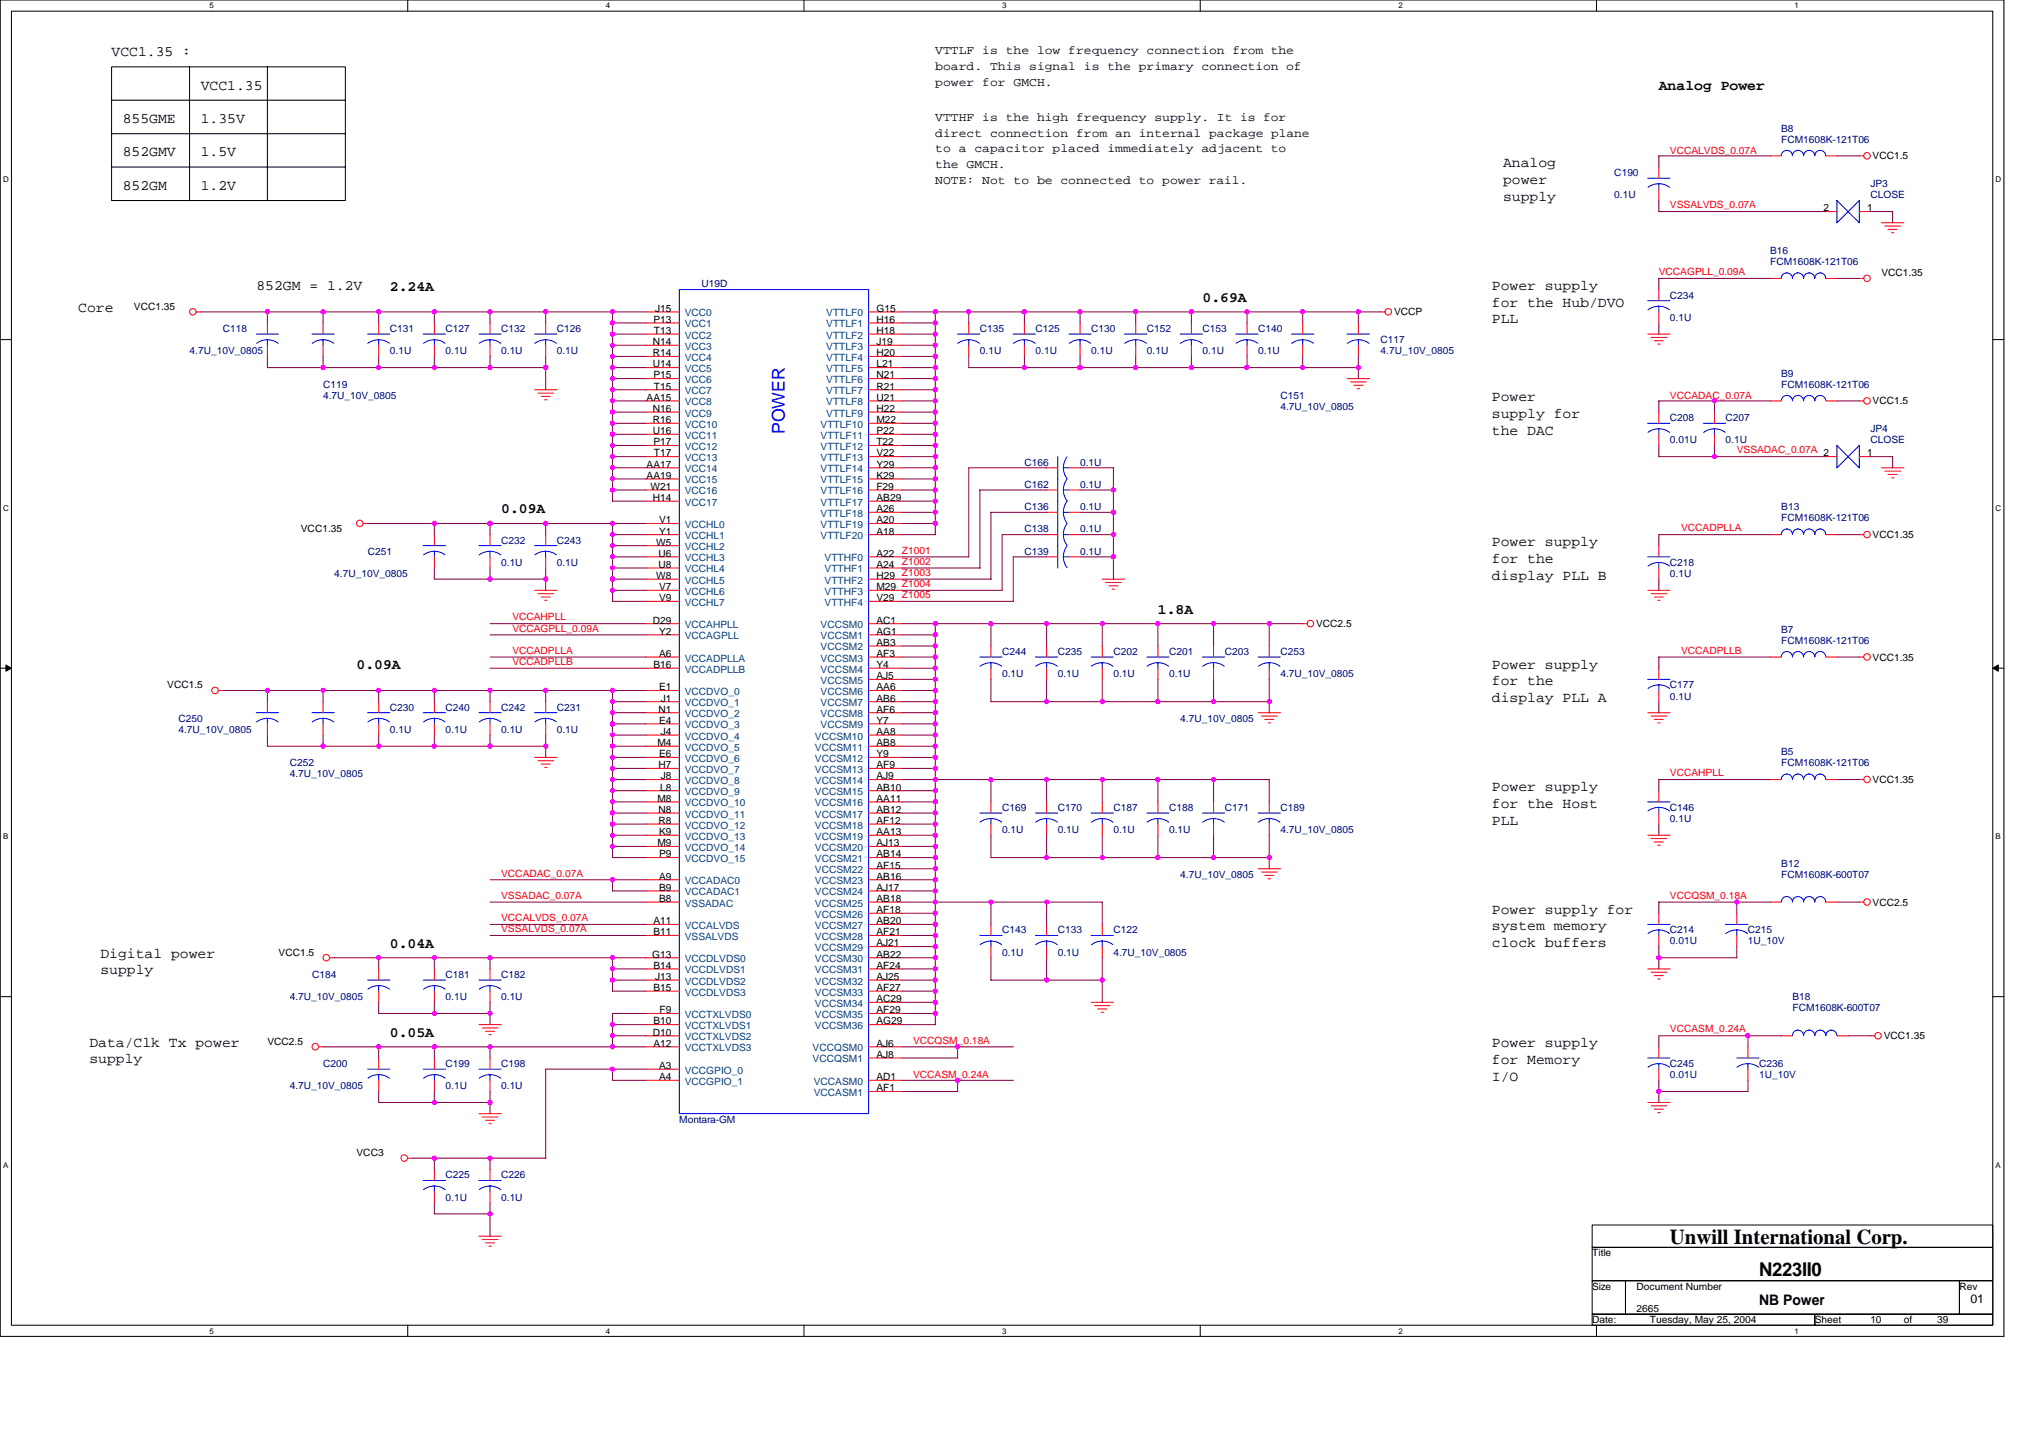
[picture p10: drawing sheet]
<svg xmlns="http://www.w3.org/2000/svg" width="297mm" height="210mm" viewBox="0 0 297 210" stroke-linecap="round" stroke-linejoin="round" font-family="sans-serif">
<defs><g id="words">
<text font-size="3.1" x="243.9" y="181.6">Unwill International Corp.</text>
<text font-size="2.8" x="256.9" y="186.3">N223II0</text>
<text font-size="2.6" fill="#00f" x="114.6" y="63.4" transform="rotate(-90 114.6 63.4)">POWER</text>
<g font-size="2.1">
<text x="16.3" y="8.2">VCC1.35 :</text>
<text x="17.9" y="17.9">855GME</text>
<text x="29.3" y="17.9">1.35V</text>
<text x="29.3" y="13.1">VCC1.35</text>
<text x="242.2" y="13.2">Analog Power</text>
<text x="17.9" y="22.8">852GMV</text>
<text x="29.3" y="22.8">1.5V</text>
<text x="17.9" y="27.7">852GM</text>
<text x="29.3" y="27.7">1.2V</text>
<text x="219.5" y="24.4">Analog</text>
<text x="219.5" y="26.9">power</text>
<text x="219.5" y="29.3">supply</text>
<text x="11.4" y="45.6">Core</text>
<text x="37.4" y="42.3">852GM = 1.2V</text>
<text x="56.9" y="42.4">2.24A</text>
<text x="175.6" y="44">0.69A</text>
<text x="217.9" y="42.3">Power supply</text>
<text x="217.9" y="44.8">for the Hub/DVO</text>
<text x="217.9" y="47.2">PLL</text>
<text x="217.9" y="58.6">Power</text>
<text x="217.9" y="61">supply for</text>
<text x="217.9" y="63.5">the DAC</text>
<text x="73.2" y="74.9">0.09A</text>
<text x="217.9" y="79.7">Power supply</text>
<text x="217.9" y="82.2">for the</text>
<text x="169.1" y="89.6">1.8A</text>
<text x="217.9" y="84.6">display PLL B</text>
<text x="52.1" y="97.7">0.09A</text>
<text x="217.9" y="97.6">Power supply</text>
<text x="217.9" y="100">for the</text>
<text x="217.9" y="102.5">display PLL A</text>
<text x="217.9" y="115.5">Power supply</text>
<text x="217.9" y="117.9">for the Host</text>
<text x="217.9" y="120.4">PLL</text>
<text x="217.9" y="133.4">Power supply for</text>
<text x="217.9" y="135.8">system memory</text>
<text x="14.7" y="139.9">Digital power</text>
<text x="14.7" y="142.2">supply</text>
<text x="56.9" y="138.3">0.04A</text>
<text x="217.9" y="138.2">clock buffers</text>
<text x="13.1" y="152.9">Data/Clk Tx power</text>
<text x="13.1" y="155.2">supply</text>
<text x="56.9" y="151.3">0.05A</text>
<text x="217.9" y="152.9">Power supply</text>
<text x="217.9" y="155.3">for Memory</text>
<text x="217.9" y="157.8">I/O</text>
<text x="256.9" y="190.5">NB Power</text>
</g>
<g font-size="1.8">
<text x="136.6" y="7.9">VTTLF is the low frequency connection from the</text>
<text x="136.6" y="10.2">board. This signal is the primary connection of</text>
<text x="136.6" y="12.5">power for GMCH.</text>
<text x="136.6" y="17.7">VTTHF is the high frequency supply. It is for</text>
<text x="136.6" y="19.9">direct connection from an internal package plane</text>
<text x="136.6" y="22.2">to a capacitor placed immediately adjacent to</text>
<text x="136.6" y="24.5">the GMCH.</text>
<text x="136.6" y="26.8">NOTE: Not to be connected to power rail.</text>
<text x="287.8" y="190.2">01</text>
</g>
<g font-size="1.5" fill="#f00">
<text x="243.9" y="22.5">VCCALVDS_0.07A</text>
<text x="243.9" y="30.4">VSSALVDS_0.07A</text>
<text x="242.2" y="40.2">VCCAGPLL_0.09A</text>
<text x="243.9" y="58.2">VCCADAC_0.07A</text>
<text x="253.6" y="66.2">VSSADAC_0.07A</text>
<text x="245.5" y="77.6">VCCADPLLA</text>
<text x="131.7" y="80.8">Z1001</text>
<text x="131.7" y="82.4">Z1002</text>
<text x="131.7" y="84.1">Z1003</text>
<text x="131.7" y="87.3">Z1005</text>
<text x="131.7" y="85.7">Z1004</text>
<text x="74.8" y="92.2">VCCAGPLL_0.09A</text>
<text x="74.8" y="90.6">VCCAHPLL</text>
<text x="74.8" y="95.4">VCCADPLLA</text>
<text x="245.5" y="95.4">VCCADPLLB</text>
<text x="74.8" y="97.1">VCCADPLLB</text>
<text x="243.9" y="113.3">VCCAHPLL</text>
<text x="73.2" y="131.2">VSSADAC_0.07A</text>
<text x="73.2" y="128">VCCADAC_0.07A</text>
<text x="243.9" y="131.2">VCCQSM_0.18A</text>
<text x="73.2" y="134.5">VCCALVDS_0.07A</text>
<text x="73.2" y="136.1">VSSALVDS_0.07A</text>
<text x="133.3" y="152.3">VCCQSM_0.18A</text>
<text x="243.9" y="150.7">VCCASM_0.24A</text>
<text x="133.3" y="157.4">VCCASM_0.24A</text>
</g>
<g font-size="1.5" fill="#000080">
<text x="260.1" y="19.2">B8</text>
<text x="260.1" y="20.8">FCM1608K-121T06</text>
<text x="235.8" y="25.7">C190</text>
<text x="235.8" y="29">0.1U</text>
<text x="273.2" y="27.3">JP3</text>
<text x="273.2" y="29">CLOSE</text>
<text x="102.5" y="42">U19D</text>
<text x="258.5" y="37.1">B16</text>
<text x="258.5" y="38.7">FCM1608K-121T06</text>
<text x="243.9" y="43.6">C234</text>
<text x="243.9" y="46.8">0.1U</text>
<text x="27.7" y="51.7">4.7U_10V_0805</text>
<text x="32.6" y="48.5">C118</text>
<text x="56.9" y="48.5">C131</text>
<text x="56.9" y="51.7">0.1U</text>
<text x="65.1" y="48.5">C127</text>
<text x="65.1" y="51.7">0.1U</text>
<text x="73.2" y="48.5">C132</text>
<text x="73.2" y="51.7">0.1U</text>
<text x="81.3" y="48.5">C126</text>
<text x="81.3" y="51.7">0.1U</text>
<text x="143.1" y="48.5">C135</text>
<text x="143.1" y="51.7">0.1U</text>
<text x="151.2" y="48.5">C125</text>
<text x="151.2" y="51.7">0.1U</text>
<text x="159.4" y="48.5">C130</text>
<text x="159.4" y="51.7">0.1U</text>
<text x="167.5" y="48.5">C152</text>
<text x="167.5" y="51.7">0.1U</text>
<text x="175.6" y="48.5">C153</text>
<text x="175.6" y="51.7">0.1U</text>
<text x="183.7" y="48.5">C140</text>
<text x="183.7" y="51.7">0.1U</text>
<text x="201.6" y="50.1">C117</text>
<text x="201.6" y="51.7">4.7U_10V_0805</text>
<text x="47.2" y="56.6">C119</text>
<text x="47.2" y="58.2">4.7U_10V_0805</text>
<text x="187" y="58.2">C151</text>
<text x="187" y="59.8">4.7U_10V_0805</text>
<text x="260.1" y="55">B9</text>
<text x="260.1" y="56.6">FCM1608K-121T06</text>
<text x="243.9" y="61.5">C208</text>
<text x="243.9" y="64.7">0.01U</text>
<text x="252" y="61.5">C207</text>
<text x="252" y="64.7">0.1U</text>
<text x="273.2" y="63.1">JP4</text>
<text x="273.2" y="64.7">CLOSE</text>
<text x="149.6" y="71.2">C162</text>
<text x="149.6" y="68">C166</text>
<text x="157.7" y="71.2">0.1U</text>
<text x="157.7" y="68">0.1U</text>
<text x="149.6" y="74.5">C136</text>
<text x="149.6" y="77.7">C138</text>
<text x="157.7" y="74.5">0.1U</text>
<text x="157.7" y="77.7">0.1U</text>
<text x="260.1" y="74.5">B13</text>
<text x="260.1" y="76.1">FCM1608K-121T06</text>
<text x="53.7" y="81">C251</text>
<text x="73.2" y="79.4">C232</text>
<text x="73.2" y="82.6">0.1U</text>
<text x="81.3" y="79.4">C243</text>
<text x="81.3" y="82.6">0.1U</text>
<text x="149.6" y="81">C139</text>
<text x="157.7" y="81">0.1U</text>
<text x="243.9" y="82.6">C218</text>
<text x="48.8" y="84.2">4.7U_10V_0805</text>
<text x="243.9" y="84.2">0.1U</text>
<text x="146.3" y="95.6">C244</text>
<text x="154.5" y="95.6">C235</text>
<text x="162.6" y="95.6">C202</text>
<text x="170.7" y="95.6">C201</text>
<text x="178.9" y="95.6">C203</text>
<text x="187" y="95.6">C253</text>
<text x="260.1" y="92.4">B7</text>
<text x="260.1" y="94">FCM1608K-121T06</text>
<text x="146.3" y="98.8">0.1U</text>
<text x="154.5" y="98.8">0.1U</text>
<text x="162.6" y="98.8">0.1U</text>
<text x="170.7" y="98.8">0.1U</text>
<text x="187" y="98.8">4.7U_10V_0805</text>
<text x="243.9" y="100.5">C177</text>
<text x="26.1" y="105.3">C250</text>
<text x="26.1" y="107">4.7U_10V_0805</text>
<text x="56.9" y="103.7">C230</text>
<text x="56.9" y="107">0.1U</text>
<text x="65.1" y="103.7">C240</text>
<text x="65.1" y="107">0.1U</text>
<text x="73.2" y="103.7">C242</text>
<text x="73.2" y="107">0.1U</text>
<text x="81.3" y="103.7">C231</text>
<text x="81.3" y="107">0.1U</text>
<text x="172.4" y="105.3">4.7U_10V_0805</text>
<text x="243.9" y="102.1">0.1U</text>
<text x="42.3" y="111.9">C252</text>
<text x="42.3" y="113.5">4.7U_10V_0805</text>
<text x="260.1" y="110.2">B5</text>
<text x="260.1" y="111.9">FCM1608K-121T06</text>
<text x="146.3" y="118.4">C169</text>
<text x="154.5" y="118.4">C170</text>
<text x="162.6" y="118.4">C187</text>
<text x="170.7" y="118.4">C188</text>
<text x="178.9" y="118.4">C171</text>
<text x="187" y="118.4">C189</text>
<text x="243.9" y="118.4">C146</text>
<text x="243.9" y="120">0.1U</text>
<text x="146.3" y="121.6">0.1U</text>
<text x="154.5" y="121.6">0.1U</text>
<text x="162.6" y="121.6">0.1U</text>
<text x="170.7" y="121.6">0.1U</text>
<text x="187" y="121.6">4.7U_10V_0805</text>
<text x="172.4" y="128.1">4.7U_10V_0805</text>
<text x="260.1" y="126.5">B12</text>
<text x="260.1" y="128.1">FCM1608K-600T07</text>
<text x="146.3" y="136.2">C143</text>
<text x="154.5" y="136.2">C133</text>
<text x="162.6" y="136.2">C122</text>
<text x="243.9" y="136.2">C214</text>
<text x="243.9" y="137.9">0.01U</text>
<text x="255.3" y="136.2">C215</text>
<text x="255.3" y="137.9">1U_10V</text>
<text x="45.6" y="142.7">C184</text>
<text x="65.1" y="142.7">C181</text>
<text x="73.2" y="142.7">C182</text>
<text x="146.3" y="139.5">0.1U</text>
<text x="154.5" y="139.5">0.1U</text>
<text x="162.6" y="139.5">4.7U_10V_0805</text>
<text x="42.3" y="146">4.7U_10V_0805</text>
<text x="65.1" y="146">0.1U</text>
<text x="73.2" y="146">0.1U</text>
<text x="261.8" y="146">B18</text>
<text x="261.8" y="147.6">FCM1608K-600T07</text>
<text x="47.2" y="155.7">C200</text>
<text x="65.1" y="155.7">C199</text>
<text x="73.2" y="155.7">C198</text>
<text x="243.9" y="155.7">C245</text>
<text x="256.9" y="155.7">C236</text>
<text x="42.3" y="159">4.7U_10V_0805</text>
<text x="65.1" y="159">0.1U</text>
<text x="73.2" y="159">0.1U</text>
<text x="243.9" y="157.4">0.01U</text>
<text x="256.9" y="157.4">1U_10V</text>
<text x="99.2" y="163.9">Montara-GM</text>
<text x="65.1" y="172">C225</text>
<text x="73.2" y="172">C226</text>
<text x="65.1" y="175.3">0.1U</text>
<text x="73.2" y="175.3">0.1U</text>
</g>
<g font-size="1.5">
<text x="273.5" y="23.3">VCC1.5</text>
<text x="266.3" y="30.9">2</text>
<text x="272.7" y="30.9">1</text>
<text x="274.8" y="40.3">VCC1.35</text>
<text x="19.6" y="45.2">VCC1.35</text>
<text x="95.4" y="47.1">P13</text>
<text x="95.7" y="45.5">J15</text>
<text x="128" y="45.5">G15</text>
<text x="128" y="47.1">H16</text>
<text x="203.6" y="46">VCCP</text>
<text x="95.3" y="50.4">N14</text>
<text x="95.3" y="52">R14</text>
<text x="95.3" y="53.6">U14</text>
<text x="95.5" y="48.7">T13</text>
<text x="128" y="48.7">H18</text>
<text x="128" y="50.4">J19</text>
<text x="128" y="52">H20</text>
<text x="128" y="53.6">L21</text>
<text x="94.4" y="58.5">AA15</text>
<text x="95.4" y="55.2">P15</text>
<text x="95.5" y="56.9">T15</text>
<text x="128" y="55.2">N21</text>
<text x="128" y="56.9">R21</text>
<text x="128" y="58.5">U21</text>
<text x="273.5" y="59">VCC1.5</text>
<text x="95.3" y="60.1">N16</text>
<text x="95.3" y="61.8">R16</text>
<text x="95.3" y="63.4">U16</text>
<text x="95.4" y="65">P17</text>
<text x="128" y="60.1">H22</text>
<text x="128" y="61.8">M22</text>
<text x="128" y="63.4">P22</text>
<text x="128" y="65">T22</text>
<text x="94.4" y="68.3">AA17</text>
<text x="94.4" y="69.9">AA19</text>
<text x="95" y="71.5">W21</text>
<text x="95.5" y="66.6">T17</text>
<text x="128" y="66.6">V22</text>
<text x="128" y="68.3">Y29</text>
<text x="128" y="69.9">K29</text>
<text x="128" y="71.5">F29</text>
<text x="266.3" y="66.6">2</text>
<text x="272.7" y="66.6">1</text>
<text x="43.9" y="77.7">VCC1.35</text>
<text x="95.3" y="73.1">H14</text>
<text x="96.2" y="76.4">V1</text>
<text x="128" y="73.1">AB29</text>
<text x="128" y="74.8">A26</text>
<text x="128" y="76.4">A20</text>
<text x="95.8" y="79.6">W5</text>
<text x="96.2" y="81.3">U6</text>
<text x="96.2" y="82.9">U8</text>
<text x="96.2" y="78">Y1</text>
<text x="128" y="78">A18</text>
<text x="128" y="81.3">A22</text>
<text x="128" y="82.9">A24</text>
<text x="273.5" y="78.5">VCC1.35</text>
<text x="95.8" y="84.5">W8</text>
<text x="96.2" y="86.1">V7</text>
<text x="96.2" y="87.8">V9</text>
<text x="128" y="84.5">H29</text>
<text x="128" y="86.1">M29</text>
<text x="128" y="87.8">V29</text>
<text x="95.3" y="91">D29</text>
<text x="96.2" y="92.6">Y2</text>
<text x="96.2" y="95.9">A6</text>
<text x="128" y="91">AC1</text>
<text x="128" y="92.6">AG1</text>
<text x="128" y="94.3">AB3</text>
<text x="128" y="95.9">AF3</text>
<text x="192.2" y="91.5">VCC2.5</text>
<text x="24.4" y="100.5">VCC1.5</text>
<text x="95.4" y="97.5">B16</text>
<text x="96.2" y="100.8">E1</text>
<text x="128" y="97.5">Y4</text>
<text x="128" y="99.1">AJ5</text>
<text x="128" y="100.8">AA6</text>
<text x="273.5" y="96.4">VCC1.35</text>
<text x="96.2" y="104">N1</text>
<text x="96.2" y="105.6">E4</text>
<text x="96.5" y="102.4">J1</text>
<text x="96.5" y="107.3">J4</text>
<text x="128" y="102.4">AB6</text>
<text x="128" y="104">AF6</text>
<text x="128" y="105.6">Y7</text>
<text x="128" y="107.3">AA8</text>
<text x="96" y="108.9">M4</text>
<text x="96.2" y="112.1">H7</text>
<text x="96.2" y="110.5">E6</text>
<text x="96.5" y="113.8">J8</text>
<text x="128" y="108.9">AB8</text>
<text x="128" y="110.5">Y9</text>
<text x="128" y="112.1">AF9</text>
<text x="128" y="113.8">AJ9</text>
<text x="96" y="117">M8</text>
<text x="96.2" y="118.7">N8</text>
<text x="96.4" y="115.4">L8</text>
<text x="128" y="115.4">AB10</text>
<text x="128" y="117">AA11</text>
<text x="128" y="118.7">AB12</text>
<text x="273.5" y="114.3">VCC1.35</text>
<text x="96" y="123.5">M9</text>
<text x="96.2" y="120.3">R8</text>
<text x="96.2" y="121.9">K9</text>
<text x="96.2" y="125.2">P9</text>
<text x="128" y="120.3">AF12</text>
<text x="128" y="121.9">AA13</text>
<text x="128" y="123.5">AJ13</text>
<text x="128" y="125.2">AB14</text>
<text x="96.2" y="128.4">A9</text>
<text x="96.2" y="130">B9</text>
<text x="96.2" y="131.7">B8</text>
<text x="128" y="126.8">AF15</text>
<text x="128" y="128.4">AB16</text>
<text x="128" y="130">AJ17</text>
<text x="128" y="131.7">AB18</text>
<text x="95.4" y="134.9">A11</text>
<text x="95.4" y="136.5">B11</text>
<text x="128" y="133.3">AF18</text>
<text x="128" y="134.9">AB20</text>
<text x="128" y="136.5">AF21</text>
<text x="273.5" y="132.2">VCC2.5</text>
<text x="40.7" y="139.5">VCC1.5</text>
<text x="95.2" y="139.8">G13</text>
<text x="95.4" y="141.4">B14</text>
<text x="95.7" y="143">J13</text>
<text x="128" y="138.2">AJ21</text>
<text x="128" y="139.8">AB22</text>
<text x="128" y="141.4">AF24</text>
<text x="128" y="143">AJ25</text>
<text x="95.4" y="144.7">B15</text>
<text x="95.4" y="149.5">B10</text>
<text x="96.3" y="147.9">F9</text>
<text x="128" y="144.7">AF27</text>
<text x="128" y="146.3">AC29</text>
<text x="128" y="147.9">AF29</text>
<text x="128" y="149.5">AG29</text>
<text x="39" y="152.5">VCC2.5</text>
<text x="95.3" y="151.2">D10</text>
<text x="95.4" y="152.8">A12</text>
<text x="128" y="152.8">AJ6</text>
<text x="128" y="154.4">AJ8</text>
<text x="275.1" y="151.7">VCC1.35</text>
<text x="96.2" y="156">A3</text>
<text x="96.2" y="157.7">A4</text>
<text x="128" y="157.7">AD1</text>
<text x="128" y="159.3">AF1</text>
<text x="52.1" y="168.8">VCC3</text>
<text x="232.5" y="183.4">Title</text>
<text x="232.5" y="188.3">Size</text>
<text x="239" y="188.3">Document Number</text>
<text x="239" y="191.5">2665</text>
<text x="286.1" y="188.3">Rev</text>
<text x="232.5" y="193.1">Date:</text>
<text x="241" y="193.1">Tuesday, May 25, 2004</text>
<text x="265" y="193.1">Sheet</text>
<text x="273.2" y="193.1">10</text>
<text x="278" y="193.1">of</text>
<text x="282.9" y="193.1">39</text>
</g>
<g font-size="1.5" fill="#004080">
<text x="100" y="46.2">VCC0</text>
<text x="100" y="47.8">VCC1</text>
<text x="120.7" y="46.2">VTTLF0</text>
<text x="120.7" y="47.8">VTTLF1</text>
<text x="100" y="49.4">VCC2</text>
<text x="100" y="51.1">VCC3</text>
<text x="100" y="52.7">VCC4</text>
<text x="120.7" y="49.4">VTTLF2</text>
<text x="120.7" y="51.1">VTTLF3</text>
<text x="120.7" y="52.7">VTTLF4</text>
<text x="100" y="54.3">VCC5</text>
<text x="100" y="55.9">VCC6</text>
<text x="100" y="57.6">VCC7</text>
<text x="100" y="59.2">VCC8</text>
<text x="120.7" y="54.3">VTTLF5</text>
<text x="120.7" y="55.9">VTTLF6</text>
<text x="120.7" y="57.5">VTTLF7</text>
<text x="120.7" y="59.2">VTTLF8</text>
<text x="100" y="60.8">VCC9</text>
<text x="100" y="62.4">VCC10</text>
<text x="100" y="64">VCC11</text>
<text x="100" y="65.7">VCC12</text>
<text x="119.8" y="62.4">VTTLF10</text>
<text x="119.8" y="64">VTTLF11</text>
<text x="119.8" y="65.7">VTTLF12</text>
<text x="120.7" y="60.8">VTTLF9</text>
<text x="100" y="67.3">VCC13</text>
<text x="100" y="68.9">VCC14</text>
<text x="100" y="70.6">VCC15</text>
<text x="119.8" y="67.3">VTTLF13</text>
<text x="119.8" y="68.9">VTTLF14</text>
<text x="119.8" y="70.6">VTTLF15</text>
<text x="100" y="72.2">VCC16</text>
<text x="100" y="73.8">VCC17</text>
<text x="100" y="77.1">VCCHL0</text>
<text x="119.8" y="72.2">VTTLF16</text>
<text x="119.8" y="73.8">VTTLF17</text>
<text x="119.8" y="75.4">VTTLF18</text>
<text x="119.8" y="77.1">VTTLF19</text>
<text x="100" y="78.7">VCCHL1</text>
<text x="100" y="80.3">VCCHL2</text>
<text x="100" y="81.9">VCCHL3</text>
<text x="100" y="83.6">VCCHL4</text>
<text x="119.8" y="78.7">VTTLF20</text>
<text x="120.4" y="81.9">VTTHF0</text>
<text x="120.4" y="83.6">VTTHF1</text>
<text x="100" y="85.2">VCCHL5</text>
<text x="100" y="86.8">VCCHL6</text>
<text x="100" y="88.4">VCCHL7</text>
<text x="120.4" y="85.2">VTTHF2</text>
<text x="120.4" y="86.8">VTTHF3</text>
<text x="120.4" y="88.4">VTTHF4</text>
<text x="100" y="91.7">VCCAHPLL</text>
<text x="100" y="93.3">VCCAGPLL</text>
<text x="119.8" y="91.7">VCCSM0</text>
<text x="119.8" y="93.3">VCCSM1</text>
<text x="119.8" y="94.9">VCCSM2</text>
<text x="100" y="96.6">VCCADPLLA</text>
<text x="100" y="98.2">VCCADPLLB</text>
<text x="100" y="101.5">VCCDVO_0</text>
<text x="119.8" y="96.6">VCCSM3</text>
<text x="119.8" y="98.2">VCCSM4</text>
<text x="119.8" y="99.8">VCCSM5</text>
<text x="119.8" y="101.4">VCCSM6</text>
<text x="100" y="103.1">VCCDVO_1</text>
<text x="100" y="104.7">VCCDVO_2</text>
<text x="100" y="106.3">VCCDVO_3</text>
<text x="100" y="107.9">VCCDVO_4</text>
<text x="119" y="107.9">VCCSM10</text>
<text x="119.8" y="103.1">VCCSM7</text>
<text x="119.8" y="104.7">VCCSM8</text>
<text x="119.8" y="106.3">VCCSM9</text>
<text x="100" y="109.6">VCCDVO_5</text>
<text x="100" y="111.2">VCCDVO_6</text>
<text x="100" y="112.8">VCCDVO_7</text>
<text x="119" y="109.6">VCCSM11</text>
<text x="119" y="111.2">VCCSM12</text>
<text x="119" y="112.8">VCCSM13</text>
<text x="100" y="114.4">VCCDVO_8</text>
<text x="100" y="116.1">VCCDVO_9</text>
<text x="100" y="117.7">VCCDVO_10</text>
<text x="100" y="119.3">VCCDVO_11</text>
<text x="119" y="114.4">VCCSM14</text>
<text x="119" y="116.1">VCCSM15</text>
<text x="119" y="117.7">VCCSM16</text>
<text x="119" y="119.3">VCCSM17</text>
<text x="100" y="120.9">VCCDVO_12</text>
<text x="100" y="122.6">VCCDVO_13</text>
<text x="100" y="124.2">VCCDVO_14</text>
<text x="100" y="125.8">VCCDVO_15</text>
<text x="119" y="120.9">VCCSM18</text>
<text x="119" y="122.6">VCCSM19</text>
<text x="119" y="124.2">VCCSM20</text>
<text x="119" y="125.8">VCCSM21</text>
<text x="100" y="129.1">VCCADAC0</text>
<text x="100" y="130.7">VCCADAC1</text>
<text x="119" y="127.5">VCCSM22</text>
<text x="119" y="129.1">VCCSM23</text>
<text x="119" y="130.7">VCCSM24</text>
<text x="100" y="132.3">VSSADAC</text>
<text x="100" y="135.6">VCCALVDS</text>
<text x="100" y="137.2">VSSALVDS</text>
<text x="119" y="132.3">VCCSM25</text>
<text x="119" y="134">VCCSM26</text>
<text x="119" y="135.6">VCCSM27</text>
<text x="119" y="137.2">VCCSM28</text>
<text x="100" y="140.5">VCCDLVDS0</text>
<text x="100" y="142.1">VCCDLVDS1</text>
<text x="100" y="143.7">VCCDLVDS2</text>
<text x="119" y="138.8">VCCSM29</text>
<text x="119" y="140.5">VCCSM30</text>
<text x="119" y="142.1">VCCSM31</text>
<text x="119" y="143.7">VCCSM32</text>
<text x="100" y="145.3">VCCDLVDS3</text>
<text x="100" y="148.6">VCCTXLVDS0</text>
<text x="119" y="145.3">VCCSM33</text>
<text x="119" y="147">VCCSM34</text>
<text x="119" y="148.6">VCCSM35</text>
<text x="100" y="150.2">VCCTXLVDS1</text>
<text x="100" y="151.8">VCCTXLVDS2</text>
<text x="100" y="153.5">VCCTXLVDS3</text>
<text x="118.7" y="153.5">VCCQSM0</text>
<text x="118.7" y="155.1">VCCQSM1</text>
<text x="119" y="150.2">VCCSM36</text>
<text x="100" y="156.7">VCCGPIO_0</text>
<text x="100" y="158.3">VCCGPIO_1</text>
<text x="118.8" y="158.3">VCCASM0</text>
<text x="118.8" y="160">VCCASM1</text>
</g>
<g font-size="1.2">
<text x="30.6" y="1.2">5</text>
<text x="88.5" y="1.2">4</text>
<text x="146.3" y="1.2">3</text>
<text x="204.2" y="1.2">2</text>
<text x="262.1" y="1.2">1</text>
<text x=".5" y="26.6">D</text>
<text x="291.4" y="26.6">D</text>
<text x=".5" y="74.6">C</text>
<text x="291.4" y="74.6">C</text>
<text x=".5" y="122.5">B</text>
<text x="291.4" y="122.5">B</text>
<text x=".5" y="170.5">A</text>
<text x="291.4" y="170.5">A</text>
<text x="30.6" y="194.7">5</text>
<text x="88.5" y="194.7">4</text>
<text x="146.3" y="194.7">3</text>
<text x="204.2" y="194.7">2</text>
<text x="262.1" y="194.7">1</text>
</g>
</g></defs>
<path d="M0 0h292.6v195.1h-292.6zM1.7 1.6h289.3v191.8h-289.3z" fill="none" stroke="#000" stroke-width=".15"/>
<g fill="#fff">
<path d="M30.6 .2h.6v1.3h-.6z"/>
<path d="M30.6 193.6h.6v1.3h-.6z"/>
</g>
<path d="M59.5 0v1.6M59.5 193.4v1.7" fill="none" stroke="#000" stroke-width=".15"/>
<g fill="#fff">
<path d="M88.5 .2h.6v1.3h-.6z"/>
<path d="M88.5 193.6h.6v1.3h-.6z"/>
</g>
<path d="M117.4 0v1.6M117.4 193.4v1.7" fill="none" stroke="#000" stroke-width=".15"/>
<g fill="#fff">
<path d="M146.3 .2h.7v1.3h-.7z"/>
<path d="M146.3 193.6h.7v1.3h-.7z"/>
</g>
<path d="M175.3 0v1.6M175.3 193.4v1.7" fill="none" stroke="#000" stroke-width=".15"/>
<g fill="#fff">
<path d="M204.2 .2h.6v1.3h-.6z"/>
<path d="M204.2 193.6h.6v1.3h-.6z"/>
</g>
<path d="M233.1 0v1.6M233.1 193.4v1.7" fill="none" stroke="#000" stroke-width=".15"/>
<g fill="#fff">
<path d="M262.1 .2h.6v1.3h-.6z"/>
<path d="M262.1 193.6h.6v1.3h-.6z"/>
<path d="M.5 25.6h.8v1.3h-.8z"/>
<path d="M291.4 25.6h.9v1.3h-.9z"/>
<path d="M.5 73.5h.8v1.3h-.8z"/>
<path d="M291.4 73.5h.9v1.3h-.9z"/>
</g>
<path d="M0 49.6h1.7M291 49.6h1.6" fill="none" stroke="#000" stroke-width=".15"/>
<g fill="#fff">
<path d="M.5 121.5h.7v1.3h-.7z"/>
<path d="M291.4 121.5h.8v1.3h-.8z"/>
</g>
<path d="M0 97.5h1.7M291 97.5h1.6" fill="none" stroke="#000" stroke-width=".15"/>
<path d="M.9 97.1l.8 .4-.8 .5zM291 97.5l.8-.4v.9z" fill="#000" stroke="#000" stroke-width=".15"/>
<g fill="#fff">
<path d="M.5 169.4h.7v1.3h-.7z"/>
<path d="M291.4 169.4h.8v1.3h-.8z"/>
</g>
<g fill="none" stroke="#000" stroke-width=".15">
<path d="M16.3 9.8h34.1v19.5h-34.1zM16.3 19.5h34.2M16.3 14.6h34.2M27.7 9.8v19.5M39 9.8v19.5M16.3 24.4h34.2M0 145.5h1.7M291 145.5h1.6M232.5 178.8h58.5v3.3h-58.5zM232.5 191.8h32.5v1.6h-32.5zM232.5 186.9h4.9v4.9h-4.9zM232.5 182.1h58.5v4.8h-58.5z"/>
<path d="M237.4 186.9h48.7v4.9h-48.7zM265 191.8h26v1.6h-26zM286.1 186.9h4.9v4.9h-4.9z"/>
</g>
<g fill="none" stroke="#f00" stroke-width=".15">
<path d="M242.2 24.4v1.6M242.2 27.6v1.7M258.5 22.8h1.6M266.6 22.8h1.7M266.6 30.9h1.7M271.5 22.8h.7M271.5 30.9h1.7M274.8 32.5h3.2M275.2 33h2.4M275.7 33.5h1.3M276.2 34h.4M28.7 45.5h.6"/>
<path d="M39 47.1v1.7M39 50.4v1.6M47.2 47.1v1.7M47.2 50.4v1.6M55.3 47.1v1.7M55.3 50.4v1.6M63.4 47.1v1.7M63.4 50.4v1.6M71.6 47.1v1.7M71.6 50.4v1.6M78.1 56.9h3.2M78.6 57.4h2.3"/>
<path d="M79 57.9h1.3M79.5 58.4h.4M79.7 47.1v1.7M79.7 50.4v1.6M94.3 45.5h4.9M94.3 58.5h4.9M94.3 56.9h4.9M94.3 55.3h4.9M94.3 48.8h4.9M94.3 47.1h4.9M94.3 50.4h4.9M94.3 52h4.9"/>
<path d="M94.3 53.7h4.9M126.8 45.5h4.9M126.8 58.5h4.9M126.8 56.9h4.9M126.8 55.3h4.9M126.8 48.8h4.9M126.8 47.1h4.9M126.8 50.4h4.9M126.8 52h4.9M126.8 53.7h4.9M141.5 47.1v1.7M141.5 50.4v1.6"/>
<path d="M149.6 47.1v1.7M149.6 50.4v1.6M157.7 47.1v1.7M157.7 50.4v1.6M165.9 47.1v1.7M165.9 50.4v1.6M174 47.1v1.7M174 50.4v1.6M182.1 47.1v1.7M182.1 50.4v1.6M190.2 47.1v1.7M190.2 50.4v1.6"/>
<path d="M196.7 55.3h3.3M197.2 55.8h2.3M197.7 56.2h1.3M198.2 56.7h.3M198.4 47.1v1.7M198.4 50.4v1.6M201.6 45.5h.7M240.6 48.8h3.3M241.1 49.3h2.3M241.6 49.7h1.3M242.1 50.2h.3M242.2 42.3v1.6"/>
<path d="M242.2 45.5v1.6M258.5 58.5h1.6M258.5 40.6h1.6M266.6 58.5h1.7M266.6 40.6h1.7M271.5 58.5h.7M271.5 40.6h.7M53 76.4h.7M63.4 78v1.7M71.6 78v1.7M79.7 78v1.7M94.3 78h4.9"/>
<path d="M94.3 76.4h4.9M94.3 68.3h4.9M94.3 71.5h4.9M94.3 60.2h4.9M94.3 61.8h4.9M94.3 63.4h4.9M94.3 65h4.9M94.3 66.7h4.9M94.3 69.9h4.9M94.3 73.2h4.9M94.3 79.7h4.9M126.8 78h4.9"/>
<path d="M126.8 76.4h4.9M126.8 68.3h4.9M126.8 71.5h4.9M126.8 60.2h4.9M126.8 61.8h4.9M126.8 63.4h4.9M126.8 65h4.9M126.8 66.7h4.9M126.8 69.9h4.9M126.8 73.2h4.9M126.8 74.8h4.9M152.8 78h1.7"/>
<path d="M152.8 68.3h1.7M152.8 71.5h1.7M152.8 74.8h1.7M156.1 78h1.6M156.1 68.3h1.6M156.1 71.5h1.6M156.1 74.8h1.6M242.2 60.2v1.6M242.2 63.4v1.6M242.2 79.7v1.6M250.4 60.2v1.6M250.4 63.4v1.6"/>
<path d="M258.5 78h1.6M266.6 78h1.7M266.6 66.7h1.7M271.5 78h.7M271.5 66.7h1.7M274.8 68.3h3.2M275.2 68.8h2.4M275.7 69.3h1.3M276.2 69.7h.4M63.4 81.3v1.6M71.6 81.3v1.6M78.1 86.2h3.2"/>
<path d="M78.6 86.7h2.3M79 87.1h1.3M79.5 87.6h.4M79.7 81.3v1.6M94.3 86.2h4.9M94.3 84.5h4.9M94.3 91h4.9M94.3 95.9h4.9M94.3 81.3h4.9M94.3 82.9h4.9M94.3 87.8h4.9M94.3 92.7h4.9"/>
<path d="M94.3 97.5h4.9M126.8 86.2h4.9M126.8 84.5h4.9M126.8 91h4.9M126.8 95.9h4.9M126.8 81.3h4.9M126.8 82.9h4.9M126.8 87.8h4.9M126.8 92.7h4.9M126.8 97.5h4.9M126.8 94.3h4.9M126.8 99.2h4.9"/>
<path d="M144.7 94.3v1.6M144.7 97.5v1.7M152.8 94.3v1.6M152.8 97.5v1.7M152.8 81.3h1.7M156.1 81.3h1.6M160.9 84.5h3.3M161 94.3v1.6M161 97.5v1.7M161.4 85h2.3M161.9 85.5h1.4M162.4 86h.4"/>
<path d="M169.1 94.3v1.6M169.1 97.5v1.7M177.2 94.3v1.6M177.2 97.5v1.7M185.4 94.3v1.6M185.4 97.5v1.7M190.2 91h.7M240.6 86.2h3.3M241.1 86.7h2.3M241.6 87.1h1.3M242.1 87.6h.3M242.2 82.9v1.6"/>
<path d="M242.2 97.5v1.7M258.5 95.9h1.6M266.6 95.9h1.7M271.5 95.9h.7M31.9 100.8h.7M39 102.4v1.6M39 105.7v1.6M47.2 102.4v1.6M47.2 105.7v1.6M55.3 102.4v1.6M55.3 105.7v1.6M63.4 102.4v1.6"/>
<path d="M63.4 105.7v1.6M71.6 102.4v1.6M71.6 105.7v1.6M78.1 110.6h3.2M78.6 111h2.3M79 111.5h1.3M79.5 112h.4M79.7 102.4v1.6M79.7 105.7v1.6M94.3 113.8h4.9M94.3 104h4.9M94.3 100.8h4.9"/>
<path d="M94.3 110.6h4.9M94.3 102.4h4.9M94.3 105.7h4.9M94.3 107.3h4.9M94.3 108.9h4.9M94.3 112.2h4.9M94.3 115.4h4.9M94.3 117.1h4.9M94.3 118.7h4.9M126.8 113.8h4.9M126.8 104h4.9M126.8 100.8h4.9"/>
<path d="M126.8 110.6h4.9M126.8 102.4h4.9M126.8 105.7h4.9M126.8 107.3h4.9M126.8 108.9h4.9M126.8 112.2h4.9M126.8 115.4h4.9M126.8 117.1h4.9M126.8 118.7h4.9M144.7 117.1v1.6M152.8 117.1v1.6M161 117.1v1.6"/>
<path d="M169.1 117.1v1.6M177.2 117.1v1.6M183.7 104h3.3M184.2 104.5h2.3M184.7 105h1.3M185.2 105.5h.3M185.4 117.1v1.6M240.6 104h3.3M241.1 104.5h2.3M241.6 105h1.3M242.1 105.5h.3M242.2 100.8v1.6"/>
<path d="M242.2 115.4v1.7M242.2 118.7v1.6M258.5 113.8h1.6M266.6 113.8h1.7M271.5 113.8h.7M48.2 139.8h.6M94.3 131.7h4.9M94.3 121.9h4.9M94.3 139.8h4.9M94.3 120.3h4.9M94.3 123.5h4.9M94.3 125.2h4.9"/>
<path d="M94.3 128.4h4.9M94.3 130h4.9M94.3 134.9h4.9M94.3 136.5h4.9M126.8 131.7h4.9M126.8 121.9h4.9M126.8 126.8h4.9M126.8 139.8h4.9M126.8 120.3h4.9M126.8 123.5h4.9M126.8 125.2h4.9M126.8 128.4h4.9"/>
<path d="M126.8 130h4.9M126.8 134.9h4.9M126.8 136.5h4.9M126.8 133.3h4.9M126.8 138.2h4.9M144.7 120.3v1.6M144.7 134.9v1.6M144.7 138.2v1.6M152.8 120.3v1.6M152.8 134.9v1.6M152.8 138.2v1.6M161 120.3v1.6"/>
<path d="M161 134.9v1.6M161 138.2v1.6M169.1 120.3v1.6M177.2 120.3v1.6M183.7 126.8h3.3M184.2 127.3h2.3M184.7 127.8h1.3M185.2 128.3h.3M185.4 120.3v1.6M240.6 121.9h3.3M241.1 122.4h2.3M241.6 122.9h1.3"/>
<path d="M242.1 123.4h.3M242.2 133.3v1.6M242.2 136.5v1.7M253.6 133.3v1.6M253.6 136.5v1.7M258.5 131.7h1.6M266.6 131.7h1.7M271.5 131.7h.7M46.5 152.8h.7M55.3 141.4v1.7M55.3 144.7v1.6M55.3 154.4v1.7"/>
<path d="M55.3 157.7v1.6M63.4 141.4v1.7M63.4 144.7v1.6M63.4 154.4v1.7M63.4 157.7v1.6M70 149.6h3.2M70.4 150.1h2.3M70.9 150.5h1.3M71.4 151h.4M71.6 141.4v1.7M71.6 144.7v1.6M71.6 154.4v1.7"/>
<path d="M71.6 157.7v1.6M94.3 151.2h4.9M94.3 141.4h4.9M94.3 152.8h4.9M94.3 149.6h4.9M94.3 143.1h4.9M94.3 144.7h4.9M94.3 147.9h4.9M94.3 156.1h4.9M94.3 157.7h4.9M126.8 141.4h4.9M126.8 146.3h4.9"/>
<path d="M126.8 152.8h4.9M126.8 149.6h4.9M126.8 143.1h4.9M126.8 144.7h4.9M126.8 147.9h4.9M126.8 157.7h4.9M126.8 154.4h4.9M126.8 159.3h4.9M159.4 146.3h3.2M159.8 146.8h2.3M160.3 147.3h1.3M160.8 147.8h.4"/>
<path d="M240.6 141.4h3.3M241.1 141.9h2.3M241.6 142.4h1.3M242.1 142.9h.3M242.2 152.8v1.6M242.2 156.1v1.6M255.3 152.8v1.6M255.3 156.1v1.6M260.1 151.2h1.7M268.3 151.2h1.6M273.1 151.2h.7M59.5 169.1h.7"/>
<path d="M63.4 170.7v1.6M63.4 173.9v1.7M70 162.6h3.2M70.4 163h2.3M70.9 163.5h1.3M71.4 164h.4M71.6 170.7v1.6M71.6 173.9v1.7M240.6 160.9h3.3M241.1 161.4h2.3M241.6 161.9h1.3M242.1 162.4h.3"/>
<path d="M70 180.4h3.2M70.4 180.9h2.3M70.9 181.4h1.3M71.4 181.9h.4"/>
<circle cx="272.7" cy="22.7" r=".48"/>
<circle cx="28.2" cy="45.5" r=".48"/>
<circle cx="202.7" cy="45.5" r=".48"/>
<circle cx="272.7" cy="40.6" r=".48"/>
<circle cx="272.7" cy="58.5" r=".48"/>
<circle cx="52.5" cy="76.4" r=".48"/>
<circle cx="272.7" cy="78" r=".48"/>
<circle cx="191.4" cy="91" r=".48"/>
<circle cx="272.7" cy="95.9" r=".48"/>
<circle cx="31.4" cy="100.8" r=".48"/>
<circle cx="272.7" cy="113.8" r=".48"/>
<circle cx="47.7" cy="139.8" r=".48"/>
<circle cx="272.7" cy="131.7" r=".48"/>
<circle cx="46" cy="152.8" r=".48"/>
<circle cx="274.3" cy="151.2" r=".48"/>
<circle cx="59" cy="169" r=".48"/>
</g>
<g fill="none" stroke="#00f" stroke-width=".15">
<path d="M240.6 26h3.3M240.7 27.3a2.59 2.59 0 0 1 1.5-.5 2.46 2.46 0 0 1 1.6 .5M242.2 26.8v.8M260.1 22.7a.82 .82 0 0 1 .8-.8 .82 .82 0 0 1 .9 .8 .82 .82 0 0 1 .8-.8 .82 .82 0 0 1 .8 .8 .82 .82 0 0 1 .8-.8 .82 .82 0 0 1 .8 .8 .8 .8 0 0 1 .8-.8 .8 .8 0 0 1 .8 .8M268.3 29.3v3.2M268.3 29.3l3.2 3.2M271.5 29.3v3.2M271.5 29.3l-3.3 3.2M37.4 48.8h3.3M37.5 50.1a2.59 2.59 0 0 1 1.5-.5 2.46 2.46 0 0 1 1.6 .5M39 49.6v.8M45.5 48.8h3.3"/>
<path d="M47.2 49.6a2.59 2.59 0 0 0-1.6 .5M47.2 49.6a2.46 2.46 0 0 1 1.5 .5M47.2 49.6v.8M53.7 48.8h3.2M53.7 50.1a2.59 2.59 0 0 1 1.6-.5 2.46 2.46 0 0 1 1.6 .5M55.3 49.6v.8M61.8 48.8h3.3M63.4 49.6a2.59 2.59 0 0 0-1.6 .5M63.4 49.6a2.46 2.46 0 0 1 1.6 .5M63.4 49.6v.8M69.9 48.8h3.3M71.5 49.6a2.59 2.59 0 0 0-1.5 .5"/>
<path d="M71.5 49.6h.1a2.46 2.46 0 0 1 1.5 .5M71.6 49.6v.8M78.1 48.8h3.2M78.1 50.1a2.59 2.59 0 0 1 1.6-.5 2.46 2.46 0 0 1 1.6 .5M79.7 49.6v.8M99.2 42.3h27.6v120.3h-27.6zM139.8 48.8h3.3M139.9 50.1a2.7 2.7 0 0 1 1.6-.5 2.5 2.5 0 0 1 1.5 .5M141.5 49.6v.8M148 48.8h3.2M148 50.1a2.7 2.7 0 0 1 1.6-.5 2.5 2.5 0 0 1 1.6 .5M149.6 49.6v.8"/>
<path d="M156.1 48.8h3.3M157.7 49.6a2.7 2.7 0 0 0-1.6 .5M157.7 49.6a2.5 2.5 0 0 1 1.6 .5M157.7 49.6v.8M164.2 48.8h3.3M164.3 50.1a2.7 2.7 0 0 1 1.5-.5h.1a2.5 2.5 0 0 1 1.5 .5M165.9 49.6v.8M172.3 48.8h3.3M172.4 50.1a2.7 2.7 0 0 1 1.6-.5 2.5 2.5 0 0 1 1.6 .5M174 49.6v.8M180.5 48.8h3.2M182.1 49.6a2.7 2.7 0 0 0-1.6 .5"/>
<path d="M182.1 49.6a2.5 2.5 0 0 1 1.6 .5M182.1 49.6v.8M188.6 48.8h3.3M188.6 50.1a2.7 2.7 0 0 1 1.6-.5 2.5 2.5 0 0 1 1.6 .5M190.2 49.6v.8M196.7 48.8h3.3M198.3 49.6a2.7 2.7 0 0 0-1.5 .5M198.3 49.6h.1a2.5 2.5 0 0 1 1.5 .5M198.4 49.6v.8M240.6 43.9h3.3M242.2 44.7a2.59 2.59 0 0 0-1.5 .5M242.2 44.7a2.46 2.46 0 0 1 1.6 .5"/>
<path d="M242.2 44.7v.8M260.1 58.5a.82 .82 0 0 1 .8-.8 .82 .82 0 0 1 .9 .8 .82 .82 0 0 1 .8-.8 .82 .82 0 0 1 .8 .8 .82 .82 0 0 1 .8-.8 .82 .82 0 0 1 .8 .8 .8 .8 0 0 1 .8-.8 .8 .8 0 0 1 .8 .8M260.1 40.6a.82 .82 0 0 1 .8-.8 .82 .82 0 0 1 .9 .8 .82 .82 0 0 1 .8-.8 .82 .82 0 0 1 .8 .8 .82 .82 0 0 1 .8-.8 .82 .82 0 0 1 .8 .8 .8 .8 0 0 1 .8-.8 .8 .8 0 0 1 .8 .8M61.8 79.7h3.3M69.9 79.7h3.3M78.1 79.7h3.2M154.5 66.7v16.2M155.3 71.5h.8M155.3 68.3h.8M155.3 74.8h.8M155.3 78h.8M155.8 69.9a2.59 2.59 0 0 0-.5 1.6 2.46 2.46 0 0 0 .5 1.6"/>
<path d="M155.8 66.7a2.7 2.7 0 0 0-.5 1.6 2.5 2.5 0 0 0 .5 1.5M155.8 73.2a2.7 2.7 0 0 0-.5 1.6 2.5 2.5 0 0 0 .5 1.5M155.8 76.4a2.61 2.61 0 0 0 0 3.2M155.8 79.7a2.7 2.7 0 0 0-.5 1.6 2.5 2.5 0 0 0 .5 1.5M240.6 61.8h3.3M242.2 62.6a2.59 2.59 0 0 0-1.5 .5M242.2 62.6a2.46 2.46 0 0 1 1.6 .5M242.2 62.6v.8M248.7 61.8h3.3M248.8 63.1a2.59 2.59 0 0 1 1.6-.5 2.46 2.46 0 0 1 1.5 .5M250.4 62.6v.8M260.1 78a.81 .81 0 0 1 .8-.8 .81 .81 0 0 1 .9 .8 .81 .81 0 0 1 .8-.8 .81 .81 0 0 1 .8 .8 .81 .81 0 0 1 .8-.8 .81 .81 0 0 1 .8 .8 .8 .8 0 0 1 .8-.8 .8 .8 0 0 1 .8 .8"/>
<path d="M268.3 65v3.3M268.3 65l3.2 3.3M271.5 65v3.3M271.5 65l-3.3 3.3M63.4 80.5a2.59 2.59 0 0 0-1.6 .5M63.4 80.5a2.46 2.46 0 0 1 1.6 .5M63.4 80.5v.8M71.5 80.5a2.59 2.59 0 0 0-1.5 .5M71.5 80.5h.1a2.46 2.46 0 0 1 1.5 .5M71.6 80.5v.8M78.1 81a2.59 2.59 0 0 1 1.6-.5 2.46 2.46 0 0 1 1.6 .5M79.7 80.5v.8"/>
<path d="M143.1 95.9h3.2M143.1 97.3a2.59 2.59 0 0 1 1.6-.6 2.46 2.46 0 0 1 1.6 .6M144.7 96.7v.8M151.2 95.9h3.3M151.3 97.3a2.59 2.59 0 0 1 1.5-.6 2.46 2.46 0 0 1 1.6 .6M152.8 96.7v.8M155.3 81.3h.8M159.3 95.9h3.3M159.4 97.3a2.59 2.59 0 0 1 1.5-.6h.1a2.46 2.46 0 0 1 1.5 .6M161 96.7v.8M167.5 95.9h3.2M167.5 97.3a2.59 2.59 0 0 1 1.6-.6 2.46 2.46 0 0 1 1.6 .6"/>
<path d="M169.1 96.7v.8M175.6 95.9h3.3M175.6 97.3a2.59 2.59 0 0 1 1.6-.6 2.46 2.46 0 0 1 1.6 .6M177.2 96.7v.8M183.7 95.9h3.3M183.8 97.3a2.59 2.59 0 0 1 1.5-.6h.1a2.46 2.46 0 0 1 1.5 .6M185.4 96.7v.8M240.6 81.3h3.3M240.6 99.2h3.3M240.7 82.6a2.59 2.59 0 0 1 1.5-.5 2.46 2.46 0 0 1 1.6 .5M242.2 100a2.59 2.59 0 0 0-1.5 .5M242.2 100a2.46 2.46 0 0 1 1.6 .5"/>
<path d="M242.2 82.1v.8M242.2 99.9v.9M260.1 95.9a.82 .82 0 0 1 .8-.8 .82 .82 0 0 1 .9 .8 .82 .82 0 0 1 .8-.8 .82 .82 0 0 1 .8 .8 .82 .82 0 0 1 .8-.8 .82 .82 0 0 1 .8 .8 .8 .8 0 0 1 .8-.8 .8 .8 0 0 1 .8 .8M37.4 104h3.3M37.5 105.4a2.59 2.59 0 0 1 1.5-.5 2.46 2.46 0 0 1 1.6 .5M39 104.8v.9M45.5 104h3.3M47.2 104.9a2.59 2.59 0 0 0-1.6 .5M47.2 104.9a2.46 2.46 0 0 1 1.5 .5M47.2 104.8v.9M53.7 104h3.2M53.7 105.4a2.59 2.59 0 0 1 1.6-.5 2.46 2.46 0 0 1 1.6 .5"/>
<path d="M55.3 104.8v.9M61.8 104h3.3M63.4 104.9a2.59 2.59 0 0 0-1.6 .5M63.4 104.9a2.46 2.46 0 0 1 1.6 .5M63.4 104.8v.9M69.9 104h3.3M71.5 104.9a2.59 2.59 0 0 0-1.5 .5M71.5 104.9h.1a2.46 2.46 0 0 1 1.5 .5M71.6 104.8v.9M78.1 104h3.2M78.1 105.4a2.59 2.59 0 0 1 1.6-.5 2.46 2.46 0 0 1 1.6 .5M79.7 104.8v.9"/>
<path d="M143.1 118.7h3.2M144.7 119.5v.8M151.2 118.7h3.3M152.8 119.5v.8M159.3 118.7h3.3M161 119.5v.8M167.5 118.7h3.2M169.1 119.5v.8M175.6 118.7h3.3M177.2 119.5v.8M183.7 118.7h3.3M185.4 119.5v.8"/>
<path d="M240.6 117.1h3.3M242.2 117.9a2.59 2.59 0 0 0-1.5 .5M242.2 117.9a2.46 2.46 0 0 1 1.6 .5M242.2 117.8v.9M260.1 113.8a.82 .82 0 0 1 .8-.8 .82 .82 0 0 1 .9 .8 .82 .82 0 0 1 .8-.8 .82 .82 0 0 1 .8 .8 .82 .82 0 0 1 .8-.8 .82 .82 0 0 1 .8 .8 .8 .8 0 0 1 .8-.8 .8 .8 0 0 1 .8 .8M143.1 136.5h3.2M143.1 137.9a2.59 2.59 0 0 1 1.6-.5 2.46 2.46 0 0 1 1.6 .5M143.1 120a2.59 2.59 0 0 1 1.6-.5 2.46 2.46 0 0 1 1.6 .5M144.7 137.4v.8M151.2 136.5h3.3M151.3 120a2.59 2.59 0 0 1 1.5-.5 2.46 2.46 0 0 1 1.6 .5M151.3 137.9a2.59 2.59 0 0 1 1.5-.5 2.46 2.46 0 0 1 1.6 .5"/>
<path d="M152.8 137.4v.8M159.3 136.5h3.3M159.4 137.9a2.59 2.59 0 0 1 1.5-.5h.1a2.46 2.46 0 0 1 1.5 .5M159.4 120a2.59 2.59 0 0 1 1.5-.5h.1a2.46 2.46 0 0 1 1.5 .5M161 137.4v.8M167.5 120a2.59 2.59 0 0 1 1.6-.5 2.46 2.46 0 0 1 1.6 .5M175.6 120a2.59 2.59 0 0 1 1.6-.5 2.46 2.46 0 0 1 1.6 .5M183.8 120a2.59 2.59 0 0 1 1.5-.5h.1a2.46 2.46 0 0 1 1.5 .5M240.6 134.9h3.3M240.7 136.3a2.59 2.59 0 0 1 1.5-.6 2.46 2.46 0 0 1 1.6 .6M242.2 135.7v.8M252 134.9h3.3"/>
<path d="M252 136.3a2.7 2.7 0 0 1 1.6-.6 2.5 2.5 0 0 1 1.6 .6M253.6 135.7v.8M260.1 131.7a.82 .82 0 0 1 .8-.8 .82 .82 0 0 1 .9 .8 .82 .82 0 0 1 .8-.8 .82 .82 0 0 1 .8 .8 .82 .82 0 0 1 .8-.8 .82 .82 0 0 1 .8 .8 .8 .8 0 0 1 .8-.8 .8 .8 0 0 1 .8 .8M53.7 143.1h3.2M53.7 156.1h3.2M53.7 144.4a2.59 2.59 0 0 1 1.6-.5 2.46 2.46 0 0 1 1.6 .5M53.7 157.4a2.59 2.59 0 0 1 1.6-.5 2.46 2.46 0 0 1 1.6 .5M55.3 143.8v.9M55.3 156.8v.9M61.8 143.1h3.3M61.8 156.1h3.3M61.8 144.4a2.59 2.59 0 0 1 1.6-.5 2.46 2.46 0 0 1 1.6 .5"/>
<path d="M61.8 157.4a2.59 2.59 0 0 1 1.6-.5 2.46 2.46 0 0 1 1.6 .5M63.4 143.8v.9M63.4 156.8v.9M69.9 143.1h3.3M69.9 156.1h3.3M70 157.4a2.59 2.59 0 0 1 1.5-.5h.1a2.46 2.46 0 0 1 1.5 .5M70 144.4a2.59 2.59 0 0 1 1.5-.5h.1a2.46 2.46 0 0 1 1.5 .5M71.6 143.8v.9M71.6 156.8v.9M240.6 154.4h3.3M240.7 155.8a2.59 2.59 0 0 1 1.5-.5 2.46 2.46 0 0 1 1.6 .5M242.2 155.2v.9"/>
<path d="M253.6 154.4h3.3M253.7 155.8a2.7 2.7 0 0 1 1.5-.5h.1a2.5 2.5 0 0 1 1.5 .5M255.3 155.2v.9M261.8 151.2a.81 .81 0 0 1 .8-.8 .81 .81 0 0 1 .8 .8 .81 .81 0 0 1 .8-.8 .81 .81 0 0 1 .8 .8 .8 .8 0 0 1 .8-.8 .8 .8 0 0 1 .8 .8 .81 .81 0 0 1 .8-.8 .81 .81 0 0 1 .9 .8M61.8 172.3h3.3M61.8 173.7a2.59 2.59 0 0 1 1.6-.6 2.46 2.46 0 0 1 1.6 .6M63.4 173.1v.8M69.9 172.3h3.3M70 173.7a2.59 2.59 0 0 1 1.5-.6h.1a2.46 2.46 0 0 1 1.5 .6M71.6 173.1v.8"/>
</g>
<g fill="none" stroke="#800040" stroke-width=".15">
<path d="M242.2 29.3v1.6h24.5M258.5 22.8h-16.3v1.6M268.3 22.8h3.2M273.2 30.9h3.2M276.4 30.9v1.6M29.3 45.5h65.1M39 52v1.7h40.7M39 45.5v1.7M47.2 45.5v1.7M47.2 52v1.7M55.3 45.5v1.7M55.3 52v1.7"/>
<path d="M63.4 45.5v1.7M63.4 52v1.7M71.6 45.5v1.7M71.6 52v1.7M79.7 45.5v1.7M79.7 52v4.9M89.4 58.5h5M89.4 53.7h5M89.4 45.5v27.7h5M89.4 47.1h5M89.4 52h5M89.4 50.4h5"/>
<path d="M89.4 48.8h5M89.4 56.9h5M89.4 55.3h5M131.7 45.5h69.9M131.7 58.5h4.9M131.7 53.7h4.9M131.7 47.1h4.9M131.7 52h4.9M131.7 50.4h4.9M131.7 48.8h4.9M131.7 56.9h4.9M131.7 55.3h4.9"/>
<path d="M136.6 45.5v32.6M141.5 52v1.7h56.9M141.5 45.5v1.7M149.6 45.5v1.7M149.6 52v1.7M157.7 45.5v1.7M157.7 52v1.7M165.9 45.5v1.7M165.9 52v1.7M174 45.5v1.7M174 52v1.7M182.1 45.5v1.7"/>
<path d="M182.1 52v1.7M190.2 45.5v1.6M190.2 52v1.7M198.4 45.5v1.7M198.4 52v3.3M242.2 47.1v1.7M250.4 58.5v1.7M258.5 40.6h-16.3v1.7M258.5 58.5h-16.3v1.7M268.3 58.5h3.2M268.3 40.6h3.2M53.7 76.4h40.7"/>
<path d="M63.4 76.4v1.7M71.6 76.4v1.7M79.7 76.4v1.7M89.4 78h5M89.4 71.5h5M89.4 76.4v11.4M89.4 66.7h5M89.4 69.9h5M89.4 68.3h5M89.4 60.2h5M89.4 65h5M89.4 61.8h5"/>
<path d="M89.4 63.4h5M89.4 79.7h5M131.7 78h4.9M131.7 71.5h4.9M131.7 74.8h4.9M131.7 66.7h4.9M131.7 69.9h4.9M131.7 68.3h4.9M131.7 60.2h4.9M131.7 65h4.9M131.7 61.8h4.9M131.7 73.2h4.9"/>
<path d="M131.7 76.4h4.9M131.7 63.4h4.9M152.9 78h-6.6v8.2M152.9 71.5h-9.8v11.4M152.9 74.8h-8.2v9.8l-13-.1M152.9 68.3h-11.4v13M157.7 78h4.9M157.7 71.5h4.9M157.7 74.8h4.9M157.7 68.3h4.9v16.3M242.2 65v1.7h24.5M250.4 65v1.7"/>
<path d="M258.5 78h-16.3v1.7M268.3 78h3.2M273.2 66.7h3.2M276.4 66.7v1.6M63.4 82.9v1.7l16.3-.1M71.6 97.5h22.8M71.6 95.9h22.8M71.6 92.7h22.8M71.6 91h22.8M71.6 82.9v1.7M79.7 82.9v3.3M89.4 84.5h5"/>
<path d="M89.4 81.3h5M89.4 87.8h5M89.4 86.2h5M89.4 82.9h5M131.7 97.5h4.9M131.7 95.9h4.9M131.7 92.7h4.9M131.7 91h58.6M131.7 81.3h9.8M131.7 87.8h16.3M131.7 86.2h14.7M131.7 94.3h4.9"/>
<path d="M131.7 99.2h4.9M131.7 82.9h11.4M136.6 91v58.6M144.7 91v3.3M144.7 99.2v3.2M152.8 91v3.3M152.8 99.2v3.2M152.9 81.3h-4.9v6.5M157.7 81.3h4.9M161 91v3.3M161 99.2v3.2M169.1 91v3.3"/>
<path d="M169.1 99.2v3.2M177.2 91v3.3M177.2 99.2v3.2M185.4 91v3.3M185.4 99.2v4.9M242.2 84.5v1.7M258.5 95.9h-16.3v1.7M268.3 95.9h3.2M32.6 100.8h61.8M39 100.8v1.6M39 107.3v1.6M39 108.9h40.7"/>
<path d="M47.2 100.8v1.6M47.2 107.3v1.6M55.3 100.8v1.6M55.3 107.3v1.6M63.4 100.8v1.6M63.4 107.3v1.6M71.6 100.8v1.6M71.6 107.3v1.6M79.7 100.8v1.6M79.7 107.3v3.3M89.4 113.8h5M89.4 100.8v24.4h5"/>
<path d="M89.4 102.4h5M89.4 107.3h5M89.4 104h5M89.4 117.1h5M89.4 118.7h5M89.4 115.4h5M89.4 105.7h5M89.4 110.6h5M89.4 112.2h5M89.4 108.9h5M131.7 113.8h53.7v3.3M131.7 102.4h4.9"/>
<path d="M131.7 107.3h4.9M131.7 104h4.9M131.7 117.1h4.9M131.7 118.7h4.9M131.7 115.4h4.9M131.7 105.7h4.9M131.7 100.8h4.9M131.7 110.6h4.9M131.7 112.2h4.9M131.7 108.9h4.9M144.7 113.8v3.3M144.7 102.4h40.7"/>
<path d="M152.8 113.8v3.3M161 113.8v3.3M169.1 113.8v3.3M177.2 113.8v3.3M242.2 102.4v1.7M258.5 113.8h-16.3v1.6M268.3 113.8h3.2M48.8 139.8h45.6M55.3 139.8v1.7M63.4 139.8v1.7M71.6 131.7h22.8M71.6 128.4h22.8"/>
<path d="M71.6 134.9h22.8M71.6 136.5h22.8M71.6 139.8v1.7M89.4 128.4v1.7M89.4 139.8v4.9h5M89.4 130h5M89.4 121.9h5M89.4 123.5h5M89.4 120.3h5M131.7 131.7h29.3M131.7 128.4h4.9M131.7 130h4.9"/>
<path d="M131.7 121.9h4.9M131.7 125.2h4.9M131.7 123.5h4.9M131.7 120.3h4.9M131.7 134.9h4.9M131.7 136.5h4.9M131.7 126.8h4.9M131.7 139.8h4.9M131.7 138.2h4.9M131.7 133.3h4.9M144.7 121.9v3.3h40.7M144.7 131.7v3.3"/>
<path d="M144.7 139.8v3.3h16.3M152.8 121.9v3.3M152.8 131.7v3.3M152.8 139.8v3.3M161 121.9v3.3M161 131.7v3.3M161 139.8v6.5M169.1 121.9v3.3M177.2 121.9v3.3M185.4 121.9v4.9M242.2 120.3v1.6M242.2 138.2v3.3"/>
<path d="M242.2 139.8h11.5M253.6 131.7v1.6M253.6 138.2v1.6M258.5 131.7h-16.3v1.6M268.3 131.7h3.2M47.2 152.8h47.2M55.3 147.9h16.3M55.3 146.3v1.7M55.3 152.8v1.7M55.3 159.3v1.7M63.4 146.3v1.7M63.4 152.8v1.7"/>
<path d="M63.4 159.3v1.7M71.6 146.3v3.3M71.6 152.8v1.7M71.6 159.3v3.3M89.4 151.2h5M89.4 157.7h5M89.4 156.1v1.6M89.4 143.1h5M89.4 149.6h5M89.4 141.4h5M94.4 156.1h-14.7v13h-19.5M94.4 147.9h-5v4.9"/>
<path d="M131.7 157.7h16.3M131.7 152.8h16.3M131.7 154.4h8.2M131.7 143.1h4.9M131.7 159.3h8.2M131.7 149.6h4.9M131.7 141.4h4.9M131.7 147.9h4.9M131.7 144.7h4.9M131.7 146.3h4.9M139.8 152.8v1.7M139.8 157.7v1.6"/>
<path d="M242.2 157.7v3.3M255.3 157.7v1.6h-13.1M255.3 151.2v1.6M260.2 151.2h-18v1.6M269.9 151.2h3.3M55.3 160.9h16.3M63.4 169.1v1.6M63.4 175.6v1.6M63.4 177.2h8.2M71.6 169.1v1.6M71.6 175.6v4.9"/>
</g>
<g fill="#f0f" stroke="#f0f" stroke-width=".15">
<circle cx="255.2" cy="151.2" r=".32"/>
<circle cx="165.8" cy="45.5" r=".32"/>
<circle cx="139.8" cy="157.7" r=".32"/>
<circle cx="136.6" cy="128.4" r=".32"/>
<circle cx="136.6" cy="97.5" r=".32"/>
<circle cx="136.6" cy="58.5" r=".31"/>
<circle cx="136.6" cy="53.6" r=".32"/>
<circle cx="182.1" cy="45.5" r=".32"/>
<circle cx="71.6" cy="169.1" r=".32"/>
<circle cx="89.5" cy="123.5" r=".31"/>
<circle cx="136.6" cy="130" r=".32"/>
<circle cx="136.6" cy="121.9" r=".32"/>
<circle cx="136.6" cy="95.9" r=".32"/>
<circle cx="136.6" cy="66.6" r=".31"/>
<circle cx="136.6" cy="47.1" r=".32"/>
<circle cx="136.6" cy="125.2" r=".32"/>
<circle cx="136.6" cy="92.6" r=".32"/>
<circle cx="136.6" cy="52" r=".32"/>
<circle cx="136.6" cy="143" r=".32"/>
<circle cx="136.6" cy="123.5" r=".31"/>
<circle cx="136.6" cy="120.3" r=".32"/>
<circle cx="136.6" cy="107.3" r=".31"/>
<circle cx="136.6" cy="104" r=".32"/>
<circle cx="136.6" cy="50.4" r=".31"/>
<circle cx="89.4" cy="117" r=".32"/>
<circle cx="63.4" cy="169.1" r=".32"/>
<circle cx="136.6" cy="69.9" r=".32"/>
<circle cx="136.6" cy="48.8" r=".32"/>
<circle cx="136.6" cy="118.7" r=".32"/>
<circle cx="136.6" cy="113.8" r=".32"/>
<circle cx="136.6" cy="60.1" r=".32"/>
<circle cx="169.1" cy="91" r=".31"/>
<circle cx="136.6" cy="117" r=".32"/>
<circle cx="136.6" cy="115.4" r=".31"/>
<circle cx="141.5" cy="45.5" r=".32"/>
<circle cx="136.6" cy="134.9" r=".32"/>
<circle cx="136.6" cy="56.9" r=".32"/>
<circle cx="174" cy="45.5" r=".32"/>
<circle cx="89.4" cy="105.7" r=".32"/>
<circle cx="89.5" cy="107.3" r=".31"/>
<circle cx="136.6" cy="141.4" r=".32"/>
<circle cx="136.6" cy="136.5" r=".32"/>
<circle cx="136.6" cy="105.7" r=".32"/>
<circle cx="136.6" cy="65" r=".32"/>
<circle cx="136.6" cy="61.8" r=".32"/>
<circle cx="136.6" cy="55.3" r=".32"/>
<circle cx="139.8" cy="152.8" r=".32"/>
<circle cx="136.6" cy="126.8" r=".32"/>
<circle cx="136.6" cy="68.3" r=".32"/>
<circle cx="63.4" cy="139.8" r=".31"/>
<circle cx="136.6" cy="147.9" r=".31"/>
<circle cx="136.6" cy="144.7" r=".32"/>
<circle cx="136.6" cy="110.5" r=".32"/>
<circle cx="136.6" cy="100.8" r=".32"/>
<circle cx="136.6" cy="74.8" r=".31"/>
<circle cx="136.6" cy="73.1" r=".32"/>
<circle cx="89.5" cy="156" r=".31"/>
<circle cx="89.4" cy="45.5" r=".32"/>
<circle cx="71.6" cy="100.8" r=".32"/>
<circle cx="89.4" cy="100.8" r=".32"/>
<circle cx="136.6" cy="71.5" r=".32"/>
<circle cx="149.6" cy="45.5" r=".32"/>
<circle cx="157.7" cy="45.5" r=".32"/>
<circle cx="136.6" cy="139.8" r=".31"/>
<circle cx="136.6" cy="91" r=".31"/>
<circle cx="136.6" cy="76.4" r=".32"/>
<circle cx="136.6" cy="138.2" r=".32"/>
<circle cx="136.6" cy="133.3" r=".32"/>
<circle cx="136.6" cy="94.3" r=".32"/>
<circle cx="136.6" cy="131.7" r=".31"/>
<circle cx="136.6" cy="112.2" r=".32"/>
<circle cx="136.6" cy="146.3" r=".32"/>
<circle cx="136.6" cy="108.9" r=".32"/>
<circle cx="136.6" cy="102.4" r=".32"/>
<circle cx="136.6" cy="99.2" r=".31"/>
<circle cx="136.6" cy="63.4" r=".32"/>
<circle cx="136.6" cy="45.5" r=".32"/>
<circle cx="89.4" cy="149.5" r=".32"/>
<circle cx="89.5" cy="139.8" r=".31"/>
<circle cx="89.4" cy="120.3" r=".32"/>
<circle cx="47.2" cy="108.9" r=".32"/>
<circle cx="63.4" cy="45.5" r=".32"/>
<circle cx="89.4" cy="84.5" r=".32"/>
<circle cx="89.4" cy="86.1" r=".32"/>
<circle cx="89.4" cy="48.8" r=".32"/>
<circle cx="89.4" cy="78" r=".32"/>
<circle cx="89.4" cy="63.4" r=".32"/>
<circle cx="89.4" cy="65" r=".32"/>
<circle cx="71.6" cy="76.4" r=".32"/>
<circle cx="89.4" cy="68.3" r=".32"/>
<circle cx="89.4" cy="56.9" r=".32"/>
<circle cx="89.4" cy="81.3" r=".32"/>
<circle cx="253.6" cy="131.7" r=".31"/>
<circle cx="89.4" cy="118.7" r=".32"/>
<circle cx="89.5" cy="115.4" r=".31"/>
<circle cx="89.4" cy="104" r=".32"/>
<circle cx="63.4" cy="100.8" r=".32"/>
<circle cx="55.3" cy="100.8" r=".32"/>
<circle cx="89.4" cy="112.2" r=".32"/>
<circle cx="89.4" cy="113.8" r=".32"/>
<circle cx="79.7" cy="100.8" r=".32"/>
<circle cx="89.4" cy="102.4" r=".32"/>
<circle cx="89.4" cy="141.4" r=".32"/>
<circle cx="47.2" cy="100.8" r=".32"/>
<circle cx="71.6" cy="139.8" r=".31"/>
<circle cx="89.4" cy="108.9" r=".32"/>
<circle cx="39" cy="100.8" r=".32"/>
<circle cx="89.4" cy="121.9" r=".32"/>
<circle cx="89.4" cy="110.5" r=".32"/>
<circle cx="55.3" cy="139.8" r=".31"/>
<circle cx="177.2" cy="102.4" r=".32"/>
<circle cx="157.7" cy="53.6" r=".32"/>
<circle cx="165.8" cy="53.6" r=".32"/>
<circle cx="71.6" cy="108.9" r=".32"/>
<circle cx="177.2" cy="125.2" r=".32"/>
<circle cx="250.4" cy="58.5" r=".31"/>
<circle cx="89.4" cy="128.4" r=".32"/>
<circle cx="161" cy="113.8" r=".32"/>
<circle cx="152.8" cy="113.8" r=".32"/>
<circle cx="149.6" cy="53.6" r=".32"/>
<circle cx="63.4" cy="160.9" r=".32"/>
<circle cx="185.4" cy="91" r=".31"/>
<circle cx="177.2" cy="91" r=".31"/>
<circle cx="190.2" cy="53.6" r=".32"/>
<circle cx="79.7" cy="53.6" r=".32"/>
<circle cx="152.8" cy="131.7" r=".31"/>
<circle cx="144.7" cy="131.7" r=".31"/>
<circle cx="152.8" cy="143" r=".32"/>
<circle cx="161" cy="143" r=".32"/>
<circle cx="169.1" cy="102.4" r=".32"/>
<circle cx="152.8" cy="91" r=".31"/>
<circle cx="144.7" cy="91" r=".31"/>
<circle cx="161" cy="91" r=".31"/>
<circle cx="144.7" cy="113.8" r=".32"/>
<circle cx="79.7" cy="84.5" r=".32"/>
<circle cx="71.6" cy="177.2" r=".32"/>
<circle cx="152.8" cy="125.2" r=".32"/>
<circle cx="161" cy="125.2" r=".32"/>
<circle cx="55.3" cy="152.8" r=".32"/>
<circle cx="63.4" cy="152.8" r=".32"/>
<circle cx="89.4" cy="151.2" r=".32"/>
<circle cx="89.4" cy="143" r=".32"/>
<circle cx="169.1" cy="113.8" r=".32"/>
<circle cx="190.2" cy="45.5" r=".32"/>
<circle cx="198.3" cy="45.5" r=".32"/>
<circle cx="162.6" cy="71.5" r=".32"/>
<circle cx="242.2" cy="159.3" r=".32"/>
<circle cx="71.6" cy="53.6" r=".32"/>
<circle cx="242.3" cy="139.8" r=".31"/>
<circle cx="182.1" cy="53.6" r=".32"/>
<circle cx="71.6" cy="147.9" r=".31"/>
<circle cx="152.8" cy="102.4" r=".32"/>
<circle cx="161" cy="102.4" r=".32"/>
<circle cx="162.6" cy="74.8" r=".31"/>
<circle cx="198.3" cy="53.6" r=".32"/>
<circle cx="71.6" cy="160.9" r=".32"/>
<circle cx="55.3" cy="53.6" r=".32"/>
<circle cx="63.4" cy="147.9" r=".31"/>
<circle cx="55.3" cy="108.9" r=".32"/>
<circle cx="169.1" cy="125.2" r=".32"/>
<circle cx="162.6" cy="78" r=".32"/>
<circle cx="162.6" cy="81.3" r=".32"/>
<circle cx="47.2" cy="53.6" r=".32"/>
<circle cx="71.6" cy="84.5" r=".32"/>
<circle cx="63.4" cy="53.6" r=".32"/>
<circle cx="174" cy="53.6" r=".32"/>
<circle cx="79.7" cy="108.9" r=".32"/>
<circle cx="63.4" cy="108.9" r=".32"/>
<circle cx="177.2" cy="113.8" r=".32"/>
<circle cx="185.4" cy="125.2" r=".32"/>
<circle cx="185.4" cy="102.4" r=".32"/>
<circle cx="71.6" cy="152.8" r=".32"/>
<circle cx="89.4" cy="152.8" r=".32"/>
<circle cx="250.4" cy="66.6" r=".31"/>
<circle cx="39" cy="45.5" r=".32"/>
<circle cx="89.4" cy="79.6" r=".32"/>
<circle cx="55.3" cy="45.5" r=".32"/>
<circle cx="89.4" cy="53.6" r=".32"/>
<circle cx="89.4" cy="55.3" r=".32"/>
<circle cx="71.6" cy="45.5" r=".32"/>
<circle cx="63.4" cy="76.4" r=".32"/>
<circle cx="79.7" cy="76.4" r=".32"/>
<circle cx="89.4" cy="61.8" r=".32"/>
<circle cx="89.4" cy="47.1" r=".32"/>
<circle cx="89.5" cy="58.5" r=".31"/>
<circle cx="89.4" cy="52" r=".32"/>
<circle cx="89.4" cy="71.5" r=".32"/>
<circle cx="89.5" cy="82.9" r=".31"/>
<circle cx="89.4" cy="69.9" r=".32"/>
<circle cx="89.4" cy="76.4" r=".32"/>
<circle cx="47.2" cy="45.5" r=".32"/>
<circle cx="89.5" cy="66.6" r=".31"/>
<circle cx="89.4" cy="60.1" r=".32"/>
<circle cx="89.5" cy="50.4" r=".31"/>
<circle cx="79.7" cy="45.5" r=".32"/>
</g>
<use href="#words"/>
</svg>
